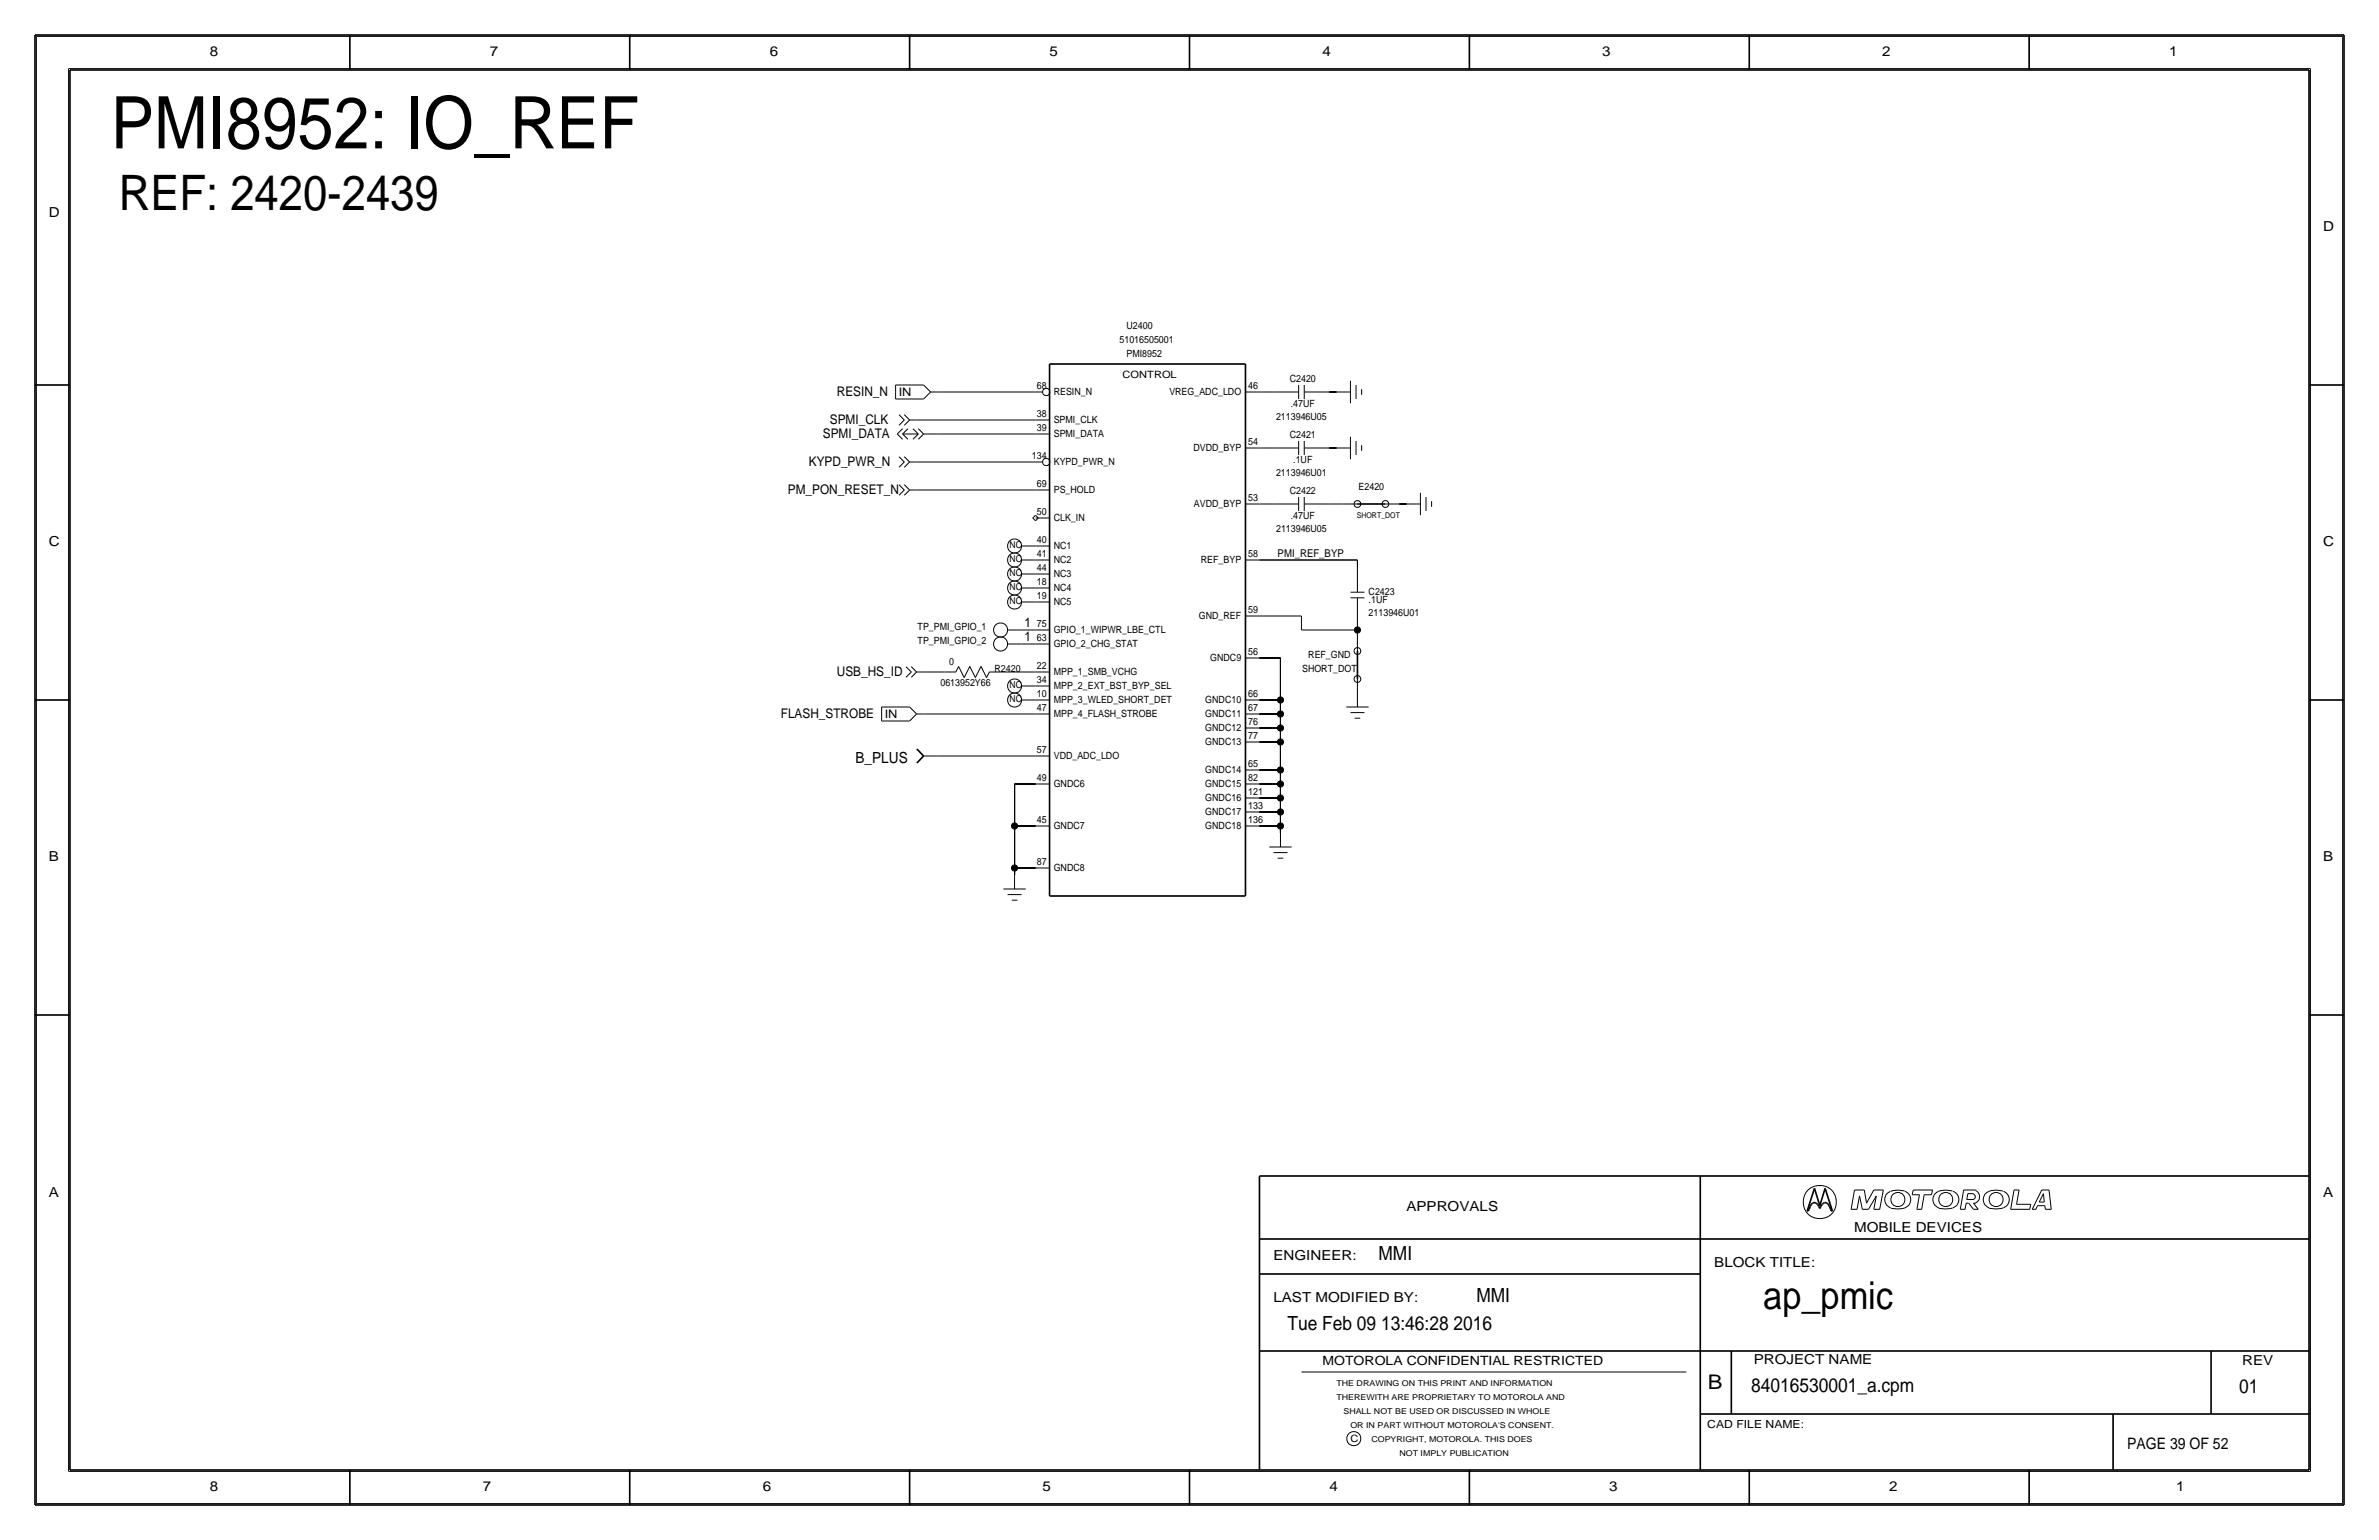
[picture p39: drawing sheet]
<svg xmlns="http://www.w3.org/2000/svg" width="432mm" height="279mm" viewBox="0 0 432 279" stroke-linecap="round" stroke-linejoin="round" font-family="sans-serif">
<defs><g id="words">
<text font-size="13.2" x="20.1" y="26.9">PMI8952: IO_REF</text>
<text font-size="8.9" x="21.6" y="38.1">REF: 2420-2439</text>
<text font-size="7" x="320" y="237.5">ap_pmic</text>
<text font-size="3.7" x="310" y="252.1">B</text>
<g font-size="3.5">
<text x="250.2" y="228.6">MMI</text>
<text x="268" y="236.2">MMI</text>
<text x="233.7" y="241.3">Tue Feb 09 13:46:28 2016</text>
<text x="317.9" y="252.6">84016530001_a.cpm</text>
<text x="406.4" y="252.7">01</text>
</g>
<text font-size="2.9" x="386.1" y="262.9">PAGE 39 OF 52</text>
<text font-size="2.8" x="155.3" y="138.4">B_PLUS</text>
<g font-size="2.5">
<text x="38.1" y="10.2">8</text>
<text x="88.9" y="10.2">7</text>
<text x="139.7" y="10.2">6</text>
<text x="190.5" y="10.2">5</text>
<text x="240" y="10.2">4</text>
<text x="290.8" y="10.2">3</text>
<text x="341.6" y="10.2">2</text>
<text x="393.7" y="10.2">1</text>
<text x="8.9" y="39.4">D</text>
<text x="421.6" y="41.9">D</text>
<text x="8.9" y="99.1">C</text>
<text x="421.6" y="99.1">C</text>
<text x="8.9" y="156.2">B</text>
<text x="421.6" y="156.2">B</text>
<text x="8.9" y="217.2">A</text>
<text x="255.3" y="219.7">APPROVALS</text>
<text x="421.6" y="217.2">A</text>
<text x="336.5" y="223.5">MOBILE DEVICES</text>
<text x="231.1" y="228.6">ENGINEER:</text>
<text x="311.1" y="229.9">BLOCK TITLE:</text>
<text x="231.1" y="236.2">LAST MODIFIED BY:</text>
<text x="318.3" y="247.5">PROJECT NAME</text>
<text x="407" y="247.6">REV</text>
<text x="38.1" y="270.5">8</text>
<text x="87.6" y="270.5">7</text>
<text x="138.4" y="270.5">6</text>
<text x="189.2" y="270.5">5</text>
<text x="241.3" y="270.5">4</text>
<text x="292.1" y="270.5">3</text>
<text x="342.9" y="270.5">2</text>
<text x="395" y="270.5">1</text>
</g>
<g font-size="2.4">
<text x="151.9" y="71.9">RESIN_N</text>
<text x="150.6" y="77">SPMI_CLK</text>
<text x="149.4" y="79.5">SPMI_DATA</text>
<text x="143" y="89.7">PM_PON_RESET_N</text>
<text x="146.8" y="84.6">KYPD_PWR_N</text>
<text x="185.9" y="113.8">1</text>
<text x="185.9" y="116.3">1</text>
<text x="151.9" y="122.7">USB_HS_ID</text>
<text x="141.7" y="130.3">FLASH_STROBE</text>
</g>
<text font-size="2.3" x="240" y="247.6">MOTOROLA CONFIDENTIAL RESTRICTED</text>
<g font-size="2.1">
<text x="163.1" y="71.8">IN</text>
<text x="160.6" y="130.3">IN</text>
</g>
<g font-size="2">
<text x="231.9" y="101.1">PMI_REF_BYP</text>
<text x="309.9" y="259.1">CAD FILE NAME:</text>
</g>
<g font-size="1.8">
<text x="204.5" y="59.7">U2400</text>
<text x="203.2" y="62.2">51016505001</text>
<text x="204.5" y="64.8">PMI8952</text>
<text x="188.2" y="70.6">68</text>
<text x="191.3" y="71.7">RESIN_N</text>
<text x="203.8" y="68.6">CONTROL</text>
<text x="212.2" y="71.7">VREG_ADC_LDO</text>
<text x="226.6" y="70.6">46</text>
<text x="234.1" y="69.3">C2420</text>
<text x="188.2" y="75.7">38</text>
<text x="191.3" y="76.8">SPMI_CLK</text>
<text x="231.6" y="76.2">2113946U05</text>
<text x="234.3" y="73.9">.47UF</text>
<text x="187.3" y="83.3">134</text>
<text x="188.2" y="78.2">39</text>
<text x="191.3" y="79.3">SPMI_DATA</text>
<text x="216.6" y="81.9">DVDD_BYP</text>
<text x="226.6" y="80.8">54</text>
<text x="234.1" y="79.5">C2421</text>
<text x="188.2" y="88.4">69</text>
<text x="191.3" y="89.5">PS_HOLD</text>
<text x="191.3" y="84.4">KYPD_PWR_N</text>
<text x="231.6" y="86.4">2113946U01</text>
<text x="234.1" y="89.7">C2422</text>
<text x="234.7" y="84.1">.1UF</text>
<text x="246.6" y="88.9">E2420</text>
<text x="188.2" y="93.5">50</text>
<text x="191.3" y="94.6">CLK_IN</text>
<text x="216.7" y="92.1">AVDD_BYP</text>
<text x="226.6" y="90.9">53</text>
<text x="234.3" y="94.2">.47UF</text>
<text x="188.2" y="101.1">41</text>
<text x="188.2" y="98.5">40</text>
<text x="191.3" y="99.7">NC1</text>
<text x="226.6" y="101.1">58</text>
<text x="231.6" y="96.5">2113946U05</text>
<text x="188.2" y="106.2">18</text>
<text x="188.2" y="103.6">44</text>
<text x="191.3" y="102.2">NC2</text>
<text x="191.3" y="104.7">NC3</text>
<text x="191.3" y="107.3">NC4</text>
<text x="218" y="102.2">REF_BYP</text>
<text x="248.4" y="108">C2423</text>
<text x="188.2" y="108.7">19</text>
<text x="188.2" y="113.8">75</text>
<text x="191.3" y="109.8">NC5</text>
<text x="217.6" y="112.4">GND_REF</text>
<text x="226.6" y="111.2">59</text>
<text x="248.4" y="109.5">.1UF</text>
<text x="248.4" y="111.8">2113946U01</text>
<text x="166.5" y="116.8">TP_PMI_GPIO_2</text>
<text x="166.5" y="114.3">TP_PMI_GPIO_1</text>
<text x="188.2" y="116.3">63</text>
<text x="191.3" y="117.4">GPIO_2_CHG_STAT</text>
<text x="191.3" y="114.9">GPIO_1_WIPWR_LBE_CTL</text>
<text x="219.7" y="120">GNDC9</text>
<text x="226.6" y="118.9">56</text>
<text x="237.5" y="119.4">REF_GND</text>
<text x="170.7" y="124.5">0613952Y66</text>
<text x="172.3" y="120.6">0</text>
<text x="180.5" y="121.9">R2420</text>
<text x="188.2" y="123.9">34</text>
<text x="188.2" y="121.4">22</text>
<text x="191.3" y="122.5">MPP_1_SMB_VCHG</text>
<text x="191.3" y="125.1">MPP_2_EXT_BST_BYP_SEL</text>
<text x="236.3" y="121.9">SHORT_DOT</text>
<text x="188.2" y="129">47</text>
<text x="188.2" y="126.5">10</text>
<text x="191.3" y="130.1">MPP_4_FLASH_STROBE</text>
<text x="191.3" y="127.6">MPP_3_WLED_SHORT_DET</text>
<text x="218.8" y="127.6">GNDC10</text>
<text x="218.8" y="130.1">GNDC11</text>
<text x="226.6" y="131.6">76</text>
<text x="226.6" y="129">67</text>
<text x="226.6" y="126.5">66</text>
<text x="188.2" y="136.7">57</text>
<text x="191.3" y="137.8">VDD_ADC_LDO</text>
<text x="218.8" y="135.2">GNDC13</text>
<text x="218.8" y="132.7">GNDC12</text>
<text x="226.6" y="134.1">77</text>
<text x="188.2" y="141.7">49</text>
<text x="191.3" y="142.8">GNDC6</text>
<text x="218.8" y="140.3">GNDC14</text>
<text x="218.8" y="142.8">GNDC15</text>
<text x="226.6" y="141.7">82</text>
<text x="226.6" y="139.2">65</text>
<text x="188.2" y="149.3">45</text>
<text x="218.8" y="147.9">GNDC17</text>
<text x="218.8" y="145.4">GNDC16</text>
<text x="226.6" y="149.3">136</text>
<text x="226.6" y="146.8">133</text>
<text x="226.6" y="144.3">121</text>
<text x="191.3" y="150.5">GNDC7</text>
<text x="218.8" y="150.5">GNDC18</text>
<text x="188.2" y="157">87</text>
<text x="191.3" y="158.1">GNDC8</text>
<text x="245.1" y="261.6">C</text>
</g>
<g font-size="1.7">
<text x="183.2" y="99.5">NC</text>
<text x="183.2" y="107.1">NC</text>
<text x="183.2" y="104.5">NC</text>
<text x="183.2" y="102">NC</text>
<text x="183.2" y="109.6">NC</text>
<text x="183.2" y="124.9">NC</text>
<text x="183.2" y="127.4">NC</text>
</g>
<g font-size="1.5">
<text x="242.6" y="251.5">THE DRAWING ON THIS PRINT AND INFORMATION</text>
<text x="242.6" y="254">THEREWITH ARE PROPRIETARY TO MOTOROLA AND</text>
<text x="243.8" y="256.5">SHALL NOT BE USED OR DISCUSSED IN WHOLE</text>
<text x="245.1" y="259.1">OR IN PART WITHOUT MOTOROLA'S CONSENT.</text>
<text x="248.9" y="261.6">COPYRIGHT, MOTOROLA. THIS DOES</text>
<text x="254" y="264.2">NOT IMPLY PUBLICATION</text>
</g>
<text font-size="1.4" x="246.3" y="94">SHORT_DOT</text>
</g></defs>
<!-- layer: Nets -->
<g fill="none" stroke="#000" stroke-width=".18">
<path d="M166.4 76.2h21.6zM170.2 78.7h17.8zM170.2 71.1h17.8zM228.6 71.1h2.5zM241.3 71.1h1.3zM166.4 88.9h21.6zM166.4 83.8h21.6zM228.6 81.3h2.5zM228.6 91.4h2.5zM241.3 81.3h1.3zM241.3 91.4h2.5zM254 91.4h1.3z"/>
<path d="M185.4 116.8h2.6zM185.4 114.3h2.6zM228.6 119.4h3.8zM228.6 101.6h17.8zM228.6 111.8h7.6zM232.4 119.4v7.6zM236.2 114.3h10.2zM236.2 111.8v2.5zM246.4 101.6v1.3zM246.4 114.3v1.3zM246.4 113v1.3zM167.6 129.5h20.4z"/>
<path d="M167.6 121.9h3.8zM170.2 137.2h17.8zM181.6 121.9h6.4zM228.6 139.7h3.8zM228.6 134.6h3.8zM228.6 132.1h3.8zM228.6 129.5h3.8zM228.6 127h3.8zM232.4 139.7v2.5zM232.4 134.6v5.1zM232.4 132.1v2.5zM232.4 129.5v2.6z"/>
<path d="M232.4 127v2.5zM184.1 157.5h3.9zM184.1 149.9h3.9zM184.1 157.5v1.3zM184.1 149.9v7.6zM184.1 142.2v7.7zM184.1 142.2h3.9zM228.6 149.9h3.8zM228.6 147.3h3.8zM228.6 144.8h3.8zM228.6 142.2h3.8zM232.4 149.9v1.2z"/>
<path d="M232.4 147.3v2.6zM232.4 144.8v2.5zM232.4 142.2v2.6z"/>
</g>
<g fill="#000" stroke="#000" stroke-width=".18">
<circle cx="246.4" cy="114.3" r=".56"/>
<circle cx="232.4" cy="134.6" r=".56"/>
<circle cx="232.4" cy="127" r=".56"/>
<circle cx="232.4" cy="132.1" r=".56"/>
<circle cx="232.4" cy="129.5" r=".56"/>
<circle cx="232.4" cy="139.7" r=".56"/>
<circle cx="184.1" cy="149.9" r=".56"/>
<circle cx="184.1" cy="157.5" r=".56"/>
<circle cx="232.4" cy="149.9" r=".56"/>
<circle cx="232.4" cy="144.8" r=".56"/>
<circle cx="232.4" cy="147.3" r=".56"/>
<circle cx="232.4" cy="142.2" r=".56"/>
</g>
<!-- layer: Components -->
<g fill="none" stroke="#000" stroke-width=".18">
<path d="M162.6 69.8h5zM162.6 69.9v2.5zM162.6 72.4h5zM162.9 78.7l.9 1zM162.9 78.7l.9-.9zM163.2 75.2l.9 1zM163.8 78.7h2.9zM163.8 78.7l1-.9zM163.8 78.7l1 1zM164.1 76.2l-.9 1zM164.1 75.2l1 1zM165.1 76.2l-1 1z"/>
<path d="M165.1 76.2h1.3zM165.7 77.8l1 .9zM165.7 79.7l1-1zM166.7 77.8l.9 .9zM166.7 79.7l.9-1zM167.6 69.8l1.3 1.3zM167.6 78.7h2.6zM168.9 71.1h1.3zM168.9 71.1l-1.3 1.3zM188 71.1h1.2zM188 78.7h2.5zM188 76.2h2.5z"/>
<path d="M226.1 71.1h2.5zM231.1 71.1h4.6zM235.7 69.8v2.6zM236.7 71.1h4.6zM236.7 69.9v2.5zM242.6 71.1h2.5zM245.1 69.1v4.1zM245.1 79.2v4.1zM246.1 69.8v2.6zM247.1 70.6v1zM163.2 82.9l.9 .9zM163.2 87.9l.9 1z"/>
<path d="M164.1 83.8l-.9 1zM164.1 82.9l1 .9zM164.1 88.9l-.9 1zM164.1 87.9l1 1zM165.1 83.8l-1 1zM165.1 83.8h1.3zM165.1 88.9l-1 1zM165.1 88.9h1.3zM185.4 99.1h2.6zM187.5 94l.5-.5zM187.5 94l.5 .5zM188 99.1h2.5z"/>
<path d="M188 94h2.5zM188 83.8h1.2zM188 88.9h2.5zM188 93.5l.5 .5zM188.5 94l-.5 .5zM226.1 91.4h2.5zM226.1 81.3h2.5zM231.1 91.4h4.6zM231.1 81.3h4.6zM235.7 90.2v2.5zM235.7 80v2.5zM236.7 91.4h4.6z"/>
<path d="M236.7 90.2v2.5zM236.7 81.3h4.6zM236.7 80v2.5zM242.6 81.3h2.5zM243.8 91.4h2.6zM246.1 80v2.5zM247.1 80.8v1zM251.5 91.4h2.5zM255.3 91.4h2.5zM257.8 89.4v4.1zM258.8 90.2v2.5zM259.8 90.9v1z"/>
<path d="M182.9 116.8h2.5zM182.9 114.3h2.5zM185.4 109.2h2.6zM185.4 106.7h2.6zM185.4 104.1h2.6zM185.4 101.6h2.6zM188 114.3h2.5zM188 116.8h2.5zM188 106.7h2.5zM188 109.2h2.5zM188 104.1h2.5zM188 101.6h2.5z"/>
<path d="M226.1 119.4h2.5zM226.1 101.6h2.5zM226.1 111.8h2.5zM245.1 108.5h2.5zM245.1 107.4h2.5zM246.4 115.6v2.5zM246.4 108.5v4.5zM246.4 102.9v4.5zM160 128.3h5.1zM160 128.3v2.5zM160 130.8h5.1zM164.4 121l1 .9z"/>
<path d="M165.1 128.3l1.3 1.2zM165.4 121.9l-1 1zM165.4 121l1 .9zM166.4 129.5h1.2zM166.4 129.5l-1.3 1.3zM166.4 121.9l-1 1zM166.4 121.9h1.2zM167.6 137.2h2.6zM171.4 121.9h2.1zM174 120.9l-.5 1zM174 120.9l1 2zM176 120.9l-1 2z"/>
<path d="M176 120.9l1 2zM178.1 120.9l-1.1 2zM178.1 120.9l1 2zM179.6 121.9l-.5 1zM179.6 121.9h2zM185.4 124.5h2.6zM185.4 127h2.6zM188 137.2h2.5zM188 127h2.5zM188 129.5h2.5zM188 121.9h2.5zM188 124.5h2.5z"/>
<path d="M226.1 139.7h2.5zM226.1 134.6h2.5zM226.1 132.1h2.5zM226.1 127h2.5zM226.1 129.5h2.5zM244.3 128.3h4.1zM245.1 129.3h2.5zM245.9 130.3h1zM246.4 123.2v2.5zM246.4 125.7v2.6zM184.1 158.7v2.6zM188 157.5h2.5z"/>
<path d="M188 149.9h2.5zM188 142.2h2.5zM226.1 149.9h2.5zM226.1 147.3h2.5zM226.1 144.8h2.5zM226.1 142.2h2.5zM230.4 153.7h4zM231.1 154.7h2.6zM231.9 155.7h1zM232.4 151.1v2.6zM182.1 161.3h4.1zM182.9 162.3h2.5z"/>
<path d="M183.6 163.3h1.1z"/>
<circle cx="189.9" cy="71.1" r=".67"/>
<circle cx="184.1" cy="99.1" r="1.28"/>
<circle cx="189.9" cy="83.8" r=".67"/>
<circle cx="246.4" cy="91.4" r=".61"/>
<circle cx="251.5" cy="91.4" r=".61"/>
<circle cx="181.6" cy="116.9" r="1.28"/>
<circle cx="181.6" cy="114.3" r="1.28"/>
<circle cx="184.1" cy="106.7" r="1.28"/>
<circle cx="184.1" cy="109.2" r="1.28"/>
<circle cx="184.1" cy="104.2" r="1.28"/>
<circle cx="184.1" cy="101.6" r="1.28"/>
<circle cx="246.4" cy="118.1" r=".61"/>
<circle cx="184.1" cy="124.5" r="1.28"/>
<circle cx="184.1" cy="127" r="1.28"/>
<circle cx="246.4" cy="123.2" r=".61"/>
</g>
<path d="M190.5 66v96.6zM190.5 66h35.6zM226.1 66v96.6zM246.4 91.4h5.1zM246.4 118.1v5.1zM166.4 135.9l1.2 1.3zM167.6 137.2l-1.2 1.2zM190.5 162.6h35.6z" fill="none" stroke="#000" stroke-width=".3"/>
<!-- layer: Page Border and Title Block -->
<g fill="none" stroke="#000" stroke-width=".3">
<path d="M6.3 6.4v266.7zM6.4 6.4h419zM12.7 12.7h406.4zM12.7 12.7v254zM63.5 6.4v6.3zM114.3 6.4v6.3zM165.1 6.4v6.3zM215.9 6.3v6.4zM266.7 6.4v6.3zM317.5 6.4v6.3zM368.3 6.4v6.3zM419.1 12.7v254z"/>
<path d="M425.4 6.4v266.7zM6.3 69.8h6.4zM419.1 69.8h6.3zM6.3 127h6.4zM419.1 127h6.3zM6.3 184.1h6.4zM419.1 184.1h6.3zM228.6 213.4v53.3zM228.6 213.4h190.5zM308.6 213.4v53.3zM328 219.7h.2zM328.4 219.4l-.2 .3z"/>
<path d="M328.6 218.8l-.2 .6zM328.8 218.5l-.2 .3zM329 218.3l.2-.1zM329 218.3l-.2 .2zM329.2 218.2h.2zM329.3 215.6l-1.3 4.1zM329.3 215.6l1 3.1zM329.4 218.2l.2 .1zM329.6 218.3l.3 .2zM329.9 218.5l.2 .3zM330.1 218.8l.2 .5zM330.5 218.8l-.2 .5z"/>
<path d="M330.8 218.5l-.3 .3zM331 218.3l-.2 .2zM331 218.3l.2-.1zM331.2 218.2h.2zM331.3 215.6l1.3 4.1zM331.3 215.6l-1 3.1zM331.4 218.2l.2 .1zM331.6 218.3l.2 .2zM331.8 218.5l.2 .3zM332 218.8l.3 .6zM332.3 219.4l.1 .3zM332.4 219.7h.2z"/>
<path d="M228.6 231.1h80zM228.6 224.8h190.5zM228.6 245.1h190.5zM308.6 256.5h110.5zM314.2 245.1v11.4zM383.5 256.5v10.2zM401.3 245.1v11.4zM6.4 273h419zM12.7 266.7h406.4zM63.5 266.7v6.4zM114.3 266.7v6.4zM165.1 266.7v6.4z"/>
<path d="M215.9 266.7v6.3zM266.7 266.7v6.4zM317.5 266.7v6.4zM368.3 266.7v6.4z"/>
</g>
<g fill="none" stroke="#000" stroke-width=".18">
<path d="M6.6 6.6h418.6zM6.6 6.6v266.2zM12.4 12.4v254.6zM12.4 12.4h407zM419.4 12.4v254.6zM425.2 6.6v266.2zM336 219.4h1.1zM336.6 215.9h1.8zM336.6 215.9l-.6 3.5zM337.5 217l-.4 2.4zM337.5 217l.5 2.4zM338 219.4h1.1z"/>
<path d="M338.4 215.9l.4 2.4zM340.1 219.4h1.1zM340.1 215.9h1.7zM340.1 215.9l-1.3 2.4zM340.6 217l-1.5 2.4zM340.6 217l-.5 2.4zM341.8 215.9l-.6 3.5zM343.1 216.2a1.6 1.6 0 0 0-1 1.5 1.6 1.6 0 0 0 1.1 1.5M345.7 216.1h-.2a4 4 0 0 0-2.3 .1M345.7 216.2a1.59 1.59 0 0 1 1.1 1.5 1.59 1.59 0 0 1-1.1 1.5 5.1 5.1 0 0 1-2.5 0M347.1 216.8h1.3zM347.3 215.9l-.2 .9z"/>
<path d="M347.3 215.9h3.5zM347.9 219.4h.9zM348.4 216.8l-.5 2.6zM349.2 216.8l-.4 2.6zM349.2 216.8h1.4zM350.8 215.9l-.2 .9zM354.4 216.1a3.1 3.1 0 0 0-3.3 .7 1.62 1.62 0 0 0 .8 2.4M354.4 219.2a5.1 5.1 0 0 1-2.5 0M354.5 216.2a1.59 1.59 0 0 1 1 1.5 1.59 1.59 0 0 1-1 1.5M355.8 219.4h.9zM356.4 215.9l-.6 3.5zM356.4 215.9h2.2z"/>
<path d="M356.9 218.3l-.2 1.1zM356.9 218.3h.4zM357 217.6h1.2zM357.2 216.6l-.2 1zM357.2 216.6h1zM357.3 218.3l.9 1.1zM358.1 216.7a.5 .5 0 0 1 .4 .4 .5 .5 0 0 1-.4 .5M358.2 219.4h.9zM358.2 218.3l.9 1.1zM358.2 218.3h.4zM358.5 216a1.24 1.24 0 0 1 .8 1.1 1.24 1.24 0 0 1-.8 1.2M363.5 216.1a3.1 3.1 0 0 0-3.3 .7 1.62 1.62 0 0 0 .8 2.4"/>
<path d="M363.6 219.2a5.1 5.1 0 0 1-2.6 0M363.6 216.2a1.59 1.59 0 0 1 1.1 1.5 1.59 1.59 0 0 1-1.1 1.5M364.9 219.4h3.5zM365.6 215.9l-.7 3.5zM365.6 215.9h.9zM366 218.5h2.6zM366.5 215.9l-.5 2.6zM368.6 218.5l-.2 .9zM368.9 219.4h.6zM369.8 218.7h1.3zM369.8 218.7l-.3 .7zM370.1 218.1h.9z"/>
<path d="M370.6 215.9l-1.7 3.5zM370.6 215.9h1.3zM370.9 216.6l-.8 1.5zM370.9 216.6l.1 1.5zM371.1 218.7l.1 .7zM371.2 219.4h1.1zM371.9 215.9l.4 3.5zM236.2 248.9h69.9zM6.6 272.8h418.6zM12.4 267h407z"/>
<circle cx="330.3" cy="218.1" r="3"/>
<circle cx="344.5" cy="217.6" r="1.28"/>
<circle cx="353.2" cy="217.6" r="1.28"/>
<circle cx="362.3" cy="217.6" r="1.28"/>
<circle cx="245.7" cy="261" r="1.28"/>
</g>
<use href="#words"/>
</svg>
